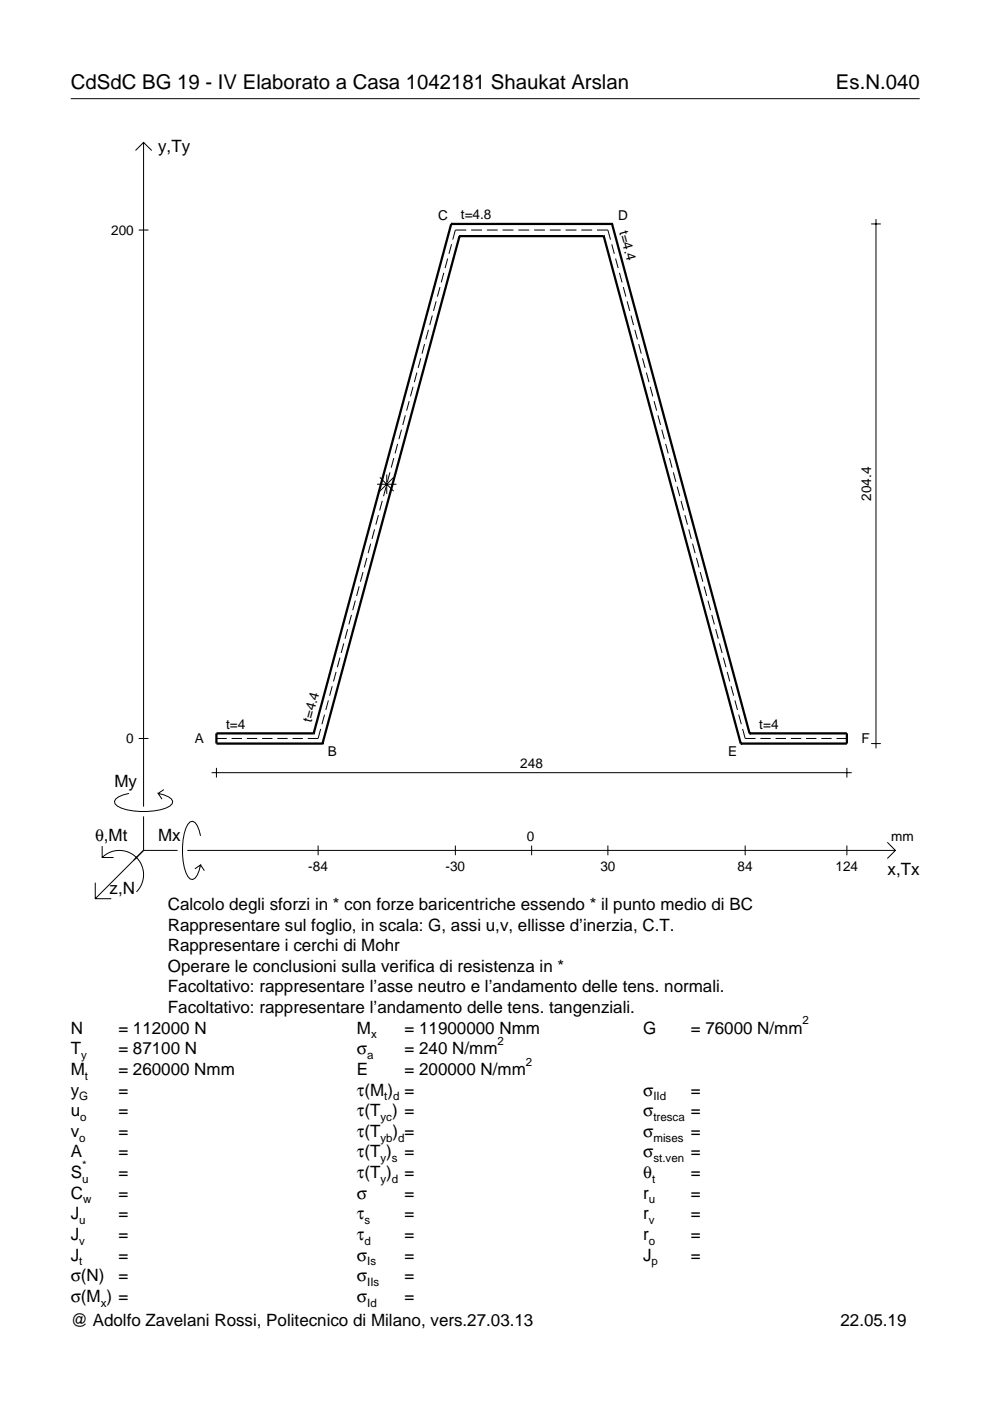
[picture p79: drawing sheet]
<svg xmlns="http://www.w3.org/2000/svg" width="210mm" height="297mm" viewBox="0 0 210 297" stroke-linecap="round" stroke-linejoin="round" font-family="sans-serif">
<defs><g id="words">
<g font-size="4.3">
<text x="15" y="18.9">CdSdC BG 19 - IV Elaborato a Casa 1042181 Shaukat Arslan</text>
<text x="177.2" y="18.9">Es.N.040</text>
</g>
<g font-size="3.6">
<text x="33.5" y="32.3">y,Ty</text>
<text x="24.3" y="166.9">My</text>
<text x="20.1" y="178.2">θ,Mt</text>
<text x="33.5" y="178.2">Mx</text>
<text x="188.2" y="185.5">x,Tx</text>
<text x="23.2" y="189.6">z,N</text>
<text x="35.6" y="192.9">Calcolo degli sforzi in * con forze baricentriche essendo * il punto medio di BC</text>
<text x="35.6" y="197.3">Rappresentare sul foglio, in scala: G, assi u,v, ellisse d’inerzia, C.T.</text>
<text x="35.6" y="201.7">Rappresentare i cerchi di Mohr</text>
<text x="35.6" y="206">Operare le conclusioni sulla verifica di resistenza in *</text>
<text x="35.6" y="210.4">Facoltativo: rappresentare l’asse neutro e l’andamento delle tens. normali.</text>
<text x="35.6" y="214.8">Facoltativo: rappresentare l’andamento delle tens. tangenziali.</text>
<text x="15" y="219.2">N</text>
<text x="25.1" y="219.2">= 112000 N</text>
<text x="75.7" y="219.2">M</text>
<text x="85.8" y="219.2">= 11900000 Nmm</text>
<text x="136.4" y="219.2">G</text>
<text x="146.5" y="219.2">= 76000 N/mm</text>
<text x="15" y="227.9">M</text>
<text x="15" y="223.5">T</text>
<text x="25.1" y="223.5">= 87100 N</text>
<text x="25.1" y="227.9">= 260000 Nmm</text>
<text x="75.7" y="223.5">σ</text>
<text x="75.7" y="227.9">E</text>
<text x="85.8" y="223.5">= 240 N/mm</text>
<text x="85.8" y="227.9">= 200000 N/mm</text>
<text x="15" y="232.3">y</text>
<text x="25.1" y="232.3">=</text>
<text x="75.7" y="232.3">τ(M ) =</text>
<text x="136.4" y="232.3">σ</text>
<text x="146.5" y="232.3">=</text>
<text x="15" y="236.7">u</text>
<text x="25.1" y="236.7">=</text>
<text x="75.7" y="236.7">τ(T ) =</text>
<text x="136.4" y="236.7">σ</text>
<text x="146.5" y="236.7">=</text>
<text x="15" y="241">v</text>
<text x="15" y="245.4">A</text>
<text x="25.1" y="241">=</text>
<text x="25.1" y="245.4">=</text>
<text x="75.7" y="245.4">τ(T )</text>
<text x="75.7" y="241">τ(T</text>
<text x="83.3" y="241">) =</text>
<text x="85.8" y="245.4">=</text>
<text x="136.4" y="241">σ</text>
<text x="136.4" y="245.4">σ</text>
<text x="146.5" y="241">=</text>
<text x="146.5" y="245.4">=</text>
<text x="15" y="249.8">S</text>
<text x="25.1" y="249.8">=</text>
<text x="75.7" y="249.8">τ(T )</text>
<text x="85.8" y="249.8">=</text>
<text x="136.4" y="249.8">θ</text>
<text x="146.5" y="249.8">=</text>
<text x="15" y="254.2">C</text>
<text x="25.1" y="254.2">=</text>
<text x="75.7" y="254.2">σ</text>
<text x="85.8" y="254.2">=</text>
<text x="136.4" y="254.2">r</text>
<text x="146.5" y="254.2">=</text>
<text x="15" y="258.5">J</text>
<text x="15" y="262.9">J</text>
<text x="25.1" y="258.5">=</text>
<text x="25.1" y="262.9">=</text>
<text x="75.7" y="258.5">τ</text>
<text x="75.7" y="262.9">τ</text>
<text x="85.8" y="258.5">=</text>
<text x="85.8" y="262.9">=</text>
<text x="136.4" y="258.5">r</text>
<text x="136.4" y="262.9">r</text>
<text x="146.5" y="258.5">=</text>
<text x="146.5" y="262.9">=</text>
<text x="15" y="267.3">J</text>
<text x="25.1" y="267.3">=</text>
<text x="75.7" y="267.3">σ</text>
<text x="85.8" y="267.3">=</text>
<text x="136.4" y="267.3">J</text>
<text x="146.5" y="267.3">=</text>
<text x="15" y="271.7">σ(N)</text>
<text x="25.1" y="271.7">=</text>
<text x="75.7" y="271.7">σ</text>
<text x="85.8" y="271.7">=</text>
<text x="15" y="281.2">@ Adolfo Zavelani Rossi, Politecnico di Milano, vers.27.03.13</text>
<text x="15" y="276">σ(M ) =</text>
<text x="75.7" y="276">σ</text>
<text x="85.8" y="276">=</text>
<text x="178.2" y="281.2">22.05.19</text>
</g>
<g font-size="2.9">
<text x="92.9" y="46.7">C</text>
<text x="97.7" y="46.5">t=4.8</text>
<text x="131.1" y="46.7">D</text>
<text x="23.6" y="49.8">200</text>
<text x="131.3" y="49.2" transform="rotate(75 131.3 49.2)">t=4.4</text>
<text x="184.7" y="106.2" transform="rotate(-90 184.7 106.2)">204.4</text>
<text x="47.9" y="154.5">t=4</text>
<text x="66" y="153.2" transform="rotate(-75 66 153.2)">t=4.4</text>
<text x="161" y="154.5">t=4</text>
<text x="26.8" y="157.6">0</text>
<text x="41.3" y="157.5">A</text>
<text x="69.5" y="160.3">B</text>
<text x="154.4" y="160.3">E</text>
<text x="182.6" y="157.5">F</text>
<text x="110.3" y="162.8">248</text>
<text x="111.7" y="178.2">0</text>
<text x="189" y="178.2">mm</text>
<text x="65.4" y="184.7">-84</text>
<text x="94.5" y="184.7">-30</text>
<text x="127.3" y="184.7">30</text>
<text x="156.4" y="184.7">84</text>
<text x="177.2" y="184.7">124</text>
</g>
<g font-size="2.4">
<text x="78.7" y="220.2">x</text>
<text x="105.5" y="221.5">2</text>
<text x="170.2" y="217.2">2</text>
<text x="17.2" y="224.5">y</text>
<text x="77.9" y="224.5">a</text>
<text x="111.5" y="225.9">2</text>
<text x="16.8" y="233.3">G</text>
<text x="18" y="228.9">t</text>
<text x="81.5" y="233.3">t d</text>
<text x="138.5" y="233.3">IId</text>
<text x="17" y="237.7">o</text>
<text x="80.7" y="237.7">yc</text>
<text x="138.5" y="237.7">tresca</text>
<text x="16.8" y="242">o</text>
<text x="80.7" y="242">yb d</text>
<text x="138.5" y="242">mises</text>
<text x="17.4" y="250.8">u</text>
<text x="17.4" y="247.8">*</text>
<text x="80.7" y="246.4">y s</text>
<text x="80.7" y="250.8">y d</text>
<text x="138.2" y="250.8">t</text>
<text x="138.5" y="246.4">st.ven</text>
<text x="17.6" y="255.2">w</text>
<text x="137.6" y="255.2">u</text>
<text x="16.8" y="259.5">u</text>
<text x="16.8" y="263.9">v</text>
<text x="77.3" y="259.5">s</text>
<text x="77.3" y="263.9">d</text>
<text x="137.6" y="259.5">v</text>
<text x="137.6" y="263.9">o</text>
<text x="16.8" y="268.3">t</text>
<text x="77.9" y="268.3">Is</text>
<text x="138.2" y="268.3">p</text>
<text x="77.9" y="272.7">IIs</text>
<text x="21.4" y="277">x</text>
<text x="77.9" y="277">Id</text>
</g>
</g></defs>
<g fill="none" stroke="#000" stroke-width=".21">
<path d="M15 20.9h180M28.7 31.9l1.7-1.7 1.8 1.7M30.4 30.2v140.8M29.4 48.8h2.1M94.1 57.8l-.5 2.1M94.9 54.8l-.5 2M95.7 51.8l-.5 2M98.9 48.8h-2.4l-.5 2M99.9 48.8h2.3M103.2 48.8h2.3M106.6 48.8h2.3M109.9 48.8h2.3"/>
<path d="M113.2 48.8h2.3M116.6 48.8h2.3M119.9 48.8h2.3M123.2 48.8h2.3M126.6 48.8h2.3l.5 2M129.7 51.8l.5 2M130.5 54.8l.6 2M131.3 57.8l.6 2.1M184.7 47.5h2.1M185.7 46.5v112.2M88.4 79l-.6 2M89.2 76l-.5 2"/>
<path d="M90 73l-.5 2M90.8 69.9l-.5 2.1M91.7 66.9l-.6 2M92.5 63.9l-.6 2M93.3 60.9l-.6 2M132.2 60.9l.5 2M133 63.9l.5 2M133.8 66.9l.5 2M134.6 69.9l.5 2.1M135.4 73l.6 2M136.2 76l.6 2M137 79l.6 2"/>
<path d="M83.5 97.1l-.6 2.1M84.3 94.1l-.5 2M85.1 91.1l-.5 2M85.9 88.1l-.5 2M86.8 85l-.6 2.1M87.6 82l-.6 2M137.9 82l.5 2M138.7 85l.5 2.1M139.5 88.1l.5 2M140.3 91.1l.6 2M141.1 94.1l.6 2M141.9 97.1l.6 2.1"/>
<path d="M77.8 118.3l-.6 2M78.6 115.3l-.6 2M79.4 112.2l-.5 2.1M79.9 102.7h4.2M80.2 109.2l-.5 2M80.5 101.2l3 2.9M81 106.2l-.5 2M81.9 103.2l-.6 2M82 100.6v4.1M82.7 100.2l-.6 2M83.5 101.2l-3 2.9M142.8 100.2l.5 2"/>
<path d="M143.6 103.2l.5 2M144.4 106.2l.5 2M145.2 109.2l.6 2M146 112.2l.6 2.1M146.8 115.3l.6 2M147.7 118.3l.5 2M72.1 139.4l-.6 2.1M72.9 136.4l-.6 2M73.7 133.4l-.5 2M74.5 130.4l-.5 2M75.3 127.3l-.5 2.1M76.1 124.3l-.5 2.1"/>
<path d="M77 121.3l-.6 2M148.5 121.3l.5 2M149.3 124.3l.5 2.1M150.1 127.3l.5 2.1M150.9 130.4l.6 2M151.7 133.4l.6 2M152.5 136.4l.6 2M153.4 139.4l.5 2.1M29.4 156.6h2.1M45.9 156.6h2.2M49.1 156.6h2.2M52.3 156.6h2.2"/>
<path d="M55.6 156.6h2.2M58.8 156.6h2.2M62 156.6h2.2M68 154.5l-.6 2.1h-2.2M68.8 151.5l-.5 2.1M69.6 148.5l-.5 2M70.4 145.5l-.5 2M71.3 142.5l-.6 2M154.2 142.5l.5 2M155 145.5l.5 2M155.8 148.5l.6 2M156.6 151.5l.6 2.1"/>
<path d="M157.4 154.5l.6 2.1h2.2M161.2 156.6h2.2M164.4 156.6h2.2M167.7 156.6h2.2M170.9 156.6h2.2M174.1 156.6h2.2M177.4 156.6h2.2M184.7 157.7h2.1M21.7 179.4v2.4h2.4M27.3 168.2a3.6 3.6 0 0 0-3 1.7l.1 .5a5.6 5.6 0 0 0 3.8 1.5 13.4 13.4 0 0 0 7.8-1l.5-.5 .1-.5a3.6 3.6 0 0 0-3.1-1.7l.8 1.2M30.4 173.1v7.2M34.7 167.4l-1.2 .8"/>
<path d="M42.5 177.2a3.6 3.6 0 0 0-1.7-3.1l-.5 .2a5.7 5.7 0 0 0-1.5 3.7 13.3 13.3 0 0 0 1 7.9l.5 .5 .5 .1a3.6 3.6 0 0 0 1.7-3.1l-1.2 .8M44.9 163.8h135.7M45.9 162.8v2.1M67.4 179.3v2M96.5 179.3v2M112.7 179.3v2M128.9 179.3v2M158 179.3v2M179.6 162.8v2.1M179.6 179.3v2M188.1 178.6l1.7 1.7-1.7 1.7M20.2 187.2v3.3h3.4"/>
<path d="M21.7 181.8a5.1 5.1 0 0 1 7.2 0 5.1 5.1 0 0 1 0 7.3M30.4 180.3l-10.2 10.2M30.4 180.3h7.2M39.7 180.3h150.1M42.5 183.4l.8 1.2"/>
</g>
<g fill="none" stroke="#000" stroke-width=".48">
<path d="M95.7 47.5h.1M95.7 47.5l-29.2 108M95.7 47.5h34.1M97.4 50.1h.1M97.4 50.1l-29 107.6M97.4 50.1h30.6M128 50.1h.1M128 50.1l29.1 107.6M129.8 47.5h.1M129.8 47.5l29.1 108M66.5 155.5h.1M66.5 155.5h-20.6v2.2h22.5"/>
<path d="M68.4 157.7h.1M157.1 157.7h.1M158.9 155.5h.1M158.9 155.5h20.7v2.2h-22.5"/>
</g>
<use href="#words"/>
</svg>
